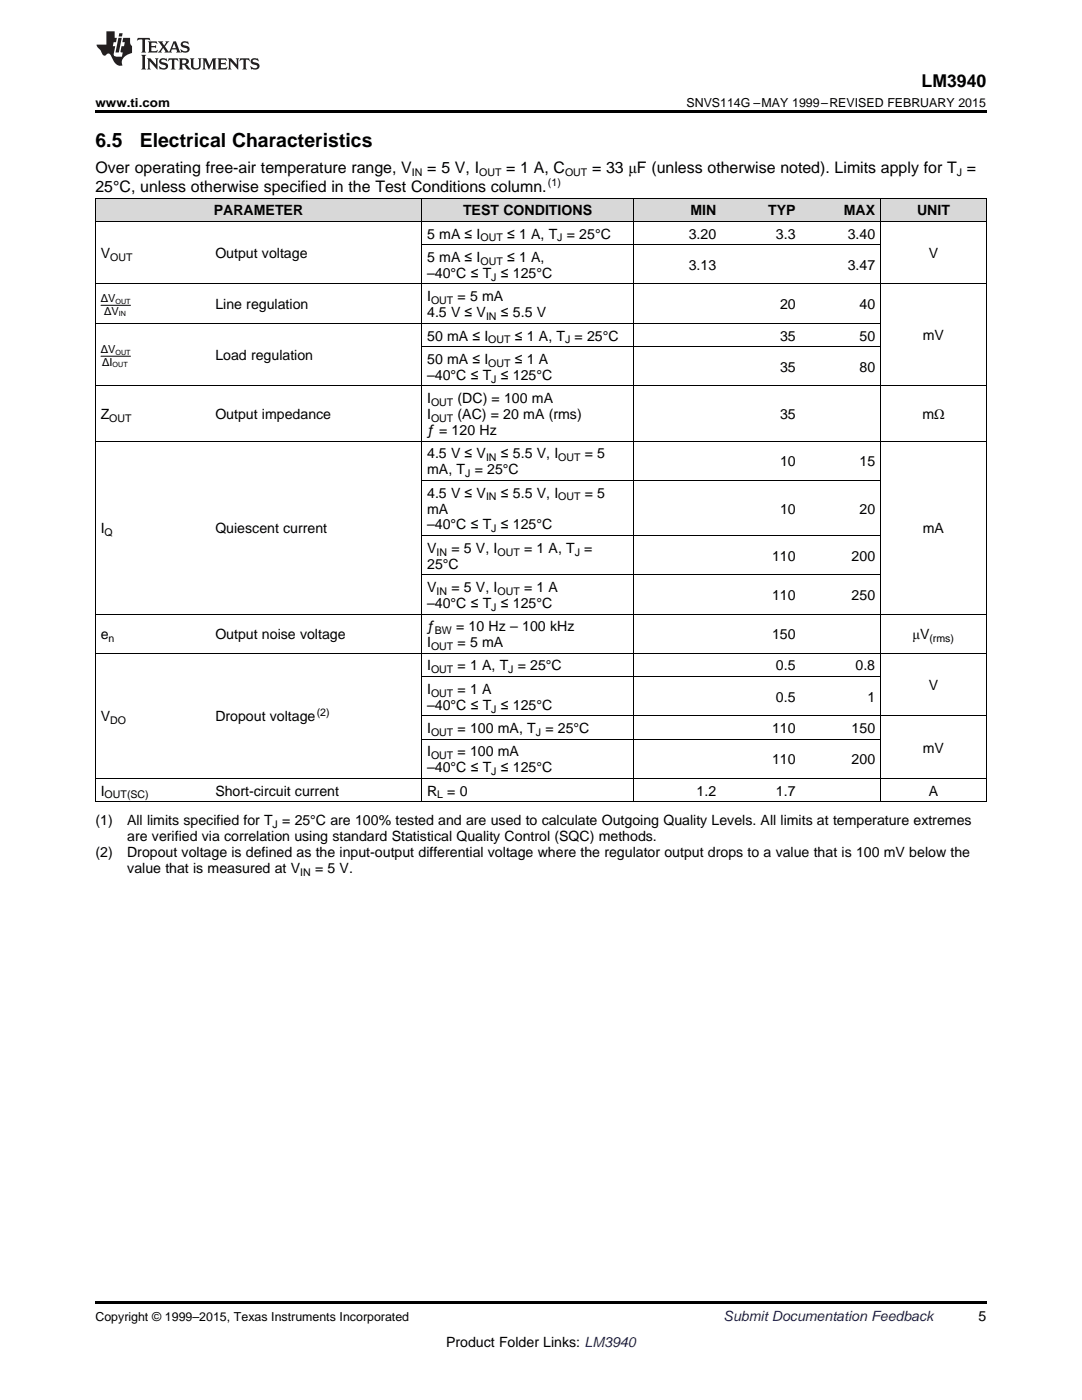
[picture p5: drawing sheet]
<svg xmlns="http://www.w3.org/2000/svg" width="216mm" height="279mm" viewBox="0 0 216 279" stroke-linecap="round" stroke-linejoin="round" font-family="sans-serif">
<defs><g id="words">
<g font-size="3.9">
<text x="19" y="29.3">6.5</text>
<text x="27.9" y="29.3">Electrical Characteristics</text>
</g>
<text font-size="3.5" x="183.9" y="17.3">LM3940</text>
<g font-size="3.2">
<text x="19" y="34.4">Over operating free-air temperature range, V</text>
<text x="85.3" y="34.4">= 5 V, I</text>
<text x="101" y="34.4">= 1 A, C</text>
<text x="118.1" y="34.4">= 33 μF (unless otherwise noted). Limits apply for T =</text>
<text x="19" y="38.3">25°C, unless otherwise specified in the Test Conditions column.</text>
</g>
<g font-size="2.8">
<text x="42.7" y="43">PARAMETER</text>
<text x="85.2" y="47.6">5 mA ≤ I</text>
<text x="92.4" y="43">TEST CONDITIONS</text>
<text x="101.2" y="47.6">≤ 1 A, T = 25°C</text>
<text x="137.4" y="47.6">3.20</text>
<text x="137.8" y="43">MIN</text>
<text x="153.3" y="43">TYP</text>
<text x="154.8" y="47.6">3.3</text>
<text x="168.4" y="43">MAX</text>
<text x="169.2" y="47.6">3.40</text>
<text x="183" y="43">UNIT</text>
<text x="20.1" y="51.5">V</text>
<text x="43" y="51.5">Output voltage</text>
<text x="85.2" y="52.3">5 mA ≤ I</text>
<text x="101.2" y="52.3">≤ 1 A,</text>
<text x="137.4" y="53.9">3.13</text>
<text x="169.2" y="53.9">3.47</text>
<text x="185.3" y="51.5">V</text>
<text x="85.2" y="55.5">–40°C ≤ T ≤ 125°C</text>
<text x="43" y="61.7">Line regulation</text>
<text x="85.2" y="60.1">I</text>
<text x="85.2" y="63.3">4.5 V ≤ V</text>
<text x="91.3" y="60.1">= 5 mA</text>
<text x="99.9" y="63.3">≤ 5.5 V</text>
<text x="155.6" y="61.7">20</text>
<text x="171.5" y="61.7">40</text>
<text x="43" y="71.9">Load regulation</text>
<text x="85.2" y="68">50 mA ≤ I</text>
<text x="102.7" y="68">≤ 1 A, T = 25°C</text>
<text x="155.6" y="68">35</text>
<text x="171.5" y="68">50</text>
<text x="184.1" y="67.9">mV</text>
<text x="85.2" y="72.6">50 mA ≤ I</text>
<text x="85.2" y="75.8">–40°C ≤ T ≤ 125°C</text>
<text x="102.7" y="72.6">≤ 1 A</text>
<text x="155.6" y="74.2">35</text>
<text x="171.5" y="74.2">80</text>
<text x="20.1" y="83.6">Z</text>
<text x="43" y="83.6">Output impedance</text>
<text x="85.2" y="80.5">I</text>
<text x="85.2" y="83.6">I</text>
<text x="91.3" y="80.5">(DC) = 100 mA</text>
<text x="91.3" y="83.6">(AC) = 20 mA (rms)</text>
<text x="155.6" y="83.6">35</text>
<text x="184" y="83.6">mΩ</text>
<text x="85.2" y="86.8">ƒ = 120 Hz</text>
<text x="85.2" y="91.5">4.5 V ≤ V</text>
<text x="85.2" y="94.7">mA, T = 25°C</text>
<text x="99.9" y="91.5">≤ 5.5 V, I</text>
<text x="116.7" y="91.5">= 5</text>
<text x="155.6" y="93.1">10</text>
<text x="171.5" y="93.1">15</text>
<text x="85.2" y="99.3">4.5 V ≤ V</text>
<text x="99.9" y="99.3">≤ 5.5 V, I</text>
<text x="116.7" y="99.3">= 5</text>
<text x="20.1" y="106.4">I</text>
<text x="43" y="106.4">Quiescent current</text>
<text x="85.2" y="102.5">mA</text>
<text x="85.2" y="105.7">–40°C ≤ T ≤ 125°C</text>
<text x="155.6" y="102.5">10</text>
<text x="171.5" y="102.5">20</text>
<text x="184.1" y="106.4">mA</text>
<text x="85.2" y="110.3">V</text>
<text x="85.2" y="113.5">25°C</text>
<text x="90.1" y="110.3">= 5 V, I</text>
<text x="104.6" y="110.3">= 1 A, T =</text>
<text x="154.1" y="111.9">110</text>
<text x="169.9" y="111.9">200</text>
<text x="85.2" y="118.1">V</text>
<text x="90.1" y="118.1">= 5 V, I</text>
<text x="104.6" y="118.1">= 1 A</text>
<text x="154.1" y="119.7">110</text>
<text x="169.9" y="119.7">250</text>
<text x="85.2" y="121.3">–40°C ≤ T ≤ 125°C</text>
<text x="85.2" y="126">ƒ</text>
<text x="91" y="126">= 10 Hz – 100 kHz</text>
<text x="20.1" y="127.6">e</text>
<text x="43" y="127.6">Output noise voltage</text>
<text x="85.2" y="129.2">I</text>
<text x="91.3" y="129.2">= 5 mA</text>
<text x="154.1" y="127.6">150</text>
<text x="182.1" y="127.6">μV</text>
<text x="85.2" y="133.8">I</text>
<text x="91.3" y="133.8">= 1 A, T = 25°C</text>
<text x="154.8" y="133.8">0.5</text>
<text x="170.7" y="133.8">0.8</text>
<text x="185.3" y="137.7">V</text>
<text x="20.1" y="144">V</text>
<text x="43" y="144">Dropout voltage</text>
<text x="85.2" y="138.5">I</text>
<text x="85.2" y="141.6">–40°C ≤ T ≤ 125°C</text>
<text x="91.3" y="138.5">= 1 A</text>
<text x="154.8" y="140.1">0.5</text>
<text x="173.1" y="140.1">1</text>
<text x="85.2" y="146.3">I</text>
<text x="91.3" y="146.3">= 100 mA, T = 25°C</text>
<text x="154.1" y="146.3">110</text>
<text x="169.9" y="146.3">150</text>
<text x="85.2" y="151">I</text>
<text x="85.2" y="154.1">–40°C ≤ T ≤ 125°C</text>
<text x="91.3" y="151">= 100 mA</text>
<text x="154.1" y="152.5">110</text>
<text x="169.9" y="152.5">200</text>
<text x="184.1" y="150.2">mV</text>
<text x="20.1" y="158.8">I</text>
<text x="43" y="158.8">Short-circuit current</text>
<text x="85.2" y="158.8">R</text>
<text x="89.3" y="158.8">= 0</text>
<text x="139" y="158.8">1.2</text>
<text x="154.8" y="158.8">1.7</text>
<text x="185.3" y="158.8">A</text>
<text x="19" y="164.6">(1)</text>
<text x="25.4" y="164.6">All limits specified for T = 25°C are 100% tested and are used to calculate Outgoing Quality Levels. All limits at temperature extremes</text>
<text x="25.4" y="167.8">are verified via correlation using standard Statistical Quality Control (SQC) methods.</text>
<text x="19" y="171">(2)</text>
<text x="25.4" y="171">Dropout voltage is defined as the input-output differential voltage where the regulator output drops to a value that is 100 mV below the</text>
<text x="25.4" y="174.2">value that is measured at V</text>
<text x="62.9" y="174.2">= 5 V.</text>
<text x="195.3" y="263.6">5</text>
<text x="89" y="268.9">Product Folder Links: LM3940</text>
</g>
<text font-size="2.8" fill="#0000c8" x="144.4" y="263.6">Submit Documentation Feedback</text>
<g font-size="2.5">
<text x="19" y="21.4">www.ti.com</text>
<text x="137" y="21.4">SNVS114G –MAY 1999–REVISED FEBRUARY 2015</text>
<text x="19" y="263.6">Copyright © 1999–2015, Texas Instruments Incorporated</text>
</g>
<g font-size="2.2">
<text x="20.1" y="60.4">˚V</text>
<text x="20.8" y="62.8">˚V</text>
<text x="20.1" y="70.5">˚V</text>
<text x="20.4" y="73">˚I</text>
</g>
<g font-size="2.1">
<text x="82.2" y="35.1">IN</text>
<text x="95.6" y="35.1">OUT</text>
<text x="112.7" y="35.1">OUT</text>
<text x="190.9" y="35.1">J</text>
<text x="109.3" y="37">(1)</text>
<text x="22" y="52.1">OUT</text>
<text x="95.9" y="48.2">OUT</text>
<text x="95.9" y="52.8">OUT</text>
<text x="111.2" y="48.2">J</text>
<text x="98" y="56">J</text>
<text x="86" y="60.7">OUT</text>
<text x="97" y="63.9">IN</text>
<text x="97.4" y="68.5">OUT</text>
<text x="112.7" y="68.5">J</text>
<text x="97.4" y="73.2">OUT</text>
<text x="98" y="76.4">J</text>
<text x="86" y="81">OUT</text>
<text x="21.8" y="84.2">OUT</text>
<text x="86" y="84.2">OUT</text>
<text x="92.8" y="95.2">J</text>
<text x="97" y="92">IN</text>
<text x="111.4" y="92">OUT</text>
<text x="97" y="99.9">IN</text>
<text x="111.4" y="99.9">OUT</text>
<text x="20.9" y="107">Q</text>
<text x="98" y="106.2">J</text>
<text x="87.1" y="110.9">IN</text>
<text x="99.3" y="110.9">OUT</text>
<text x="114.7" y="110.9">J</text>
<text x="87.1" y="118.7">IN</text>
<text x="99.3" y="118.7">OUT</text>
<text x="98" y="121.9">J</text>
<text x="21.7" y="128.1">n</text>
<text x="86" y="129.7">OUT</text>
<text x="86.8" y="126.5">BW</text>
<text x="185.5" y="128.1">(rms)</text>
<text x="86" y="134.4">OUT</text>
<text x="101.4" y="134.4">J</text>
<text x="63.2" y="142.8">(2)</text>
<text x="86" y="139">OUT</text>
<text x="98" y="142.2">J</text>
<text x="22" y="144.5">DO</text>
<text x="86" y="146.9">OUT</text>
<text x="106.9" y="146.9">J</text>
<text x="86" y="151.5">OUT</text>
<text x="98" y="154.7">J</text>
<text x="20.9" y="159.3">OUT(SC)</text>
<text x="87.2" y="159.3">L</text>
<text x="54.4" y="165.2">J</text>
<text x="59.9" y="174.7">IN</text>
</g>
<g font-size="1.4">
<text x="23.1" y="60.7">OUT</text>
<text x="23.7" y="63.1">IN</text>
<text x="23.1" y="70.8">OUT</text>
<text x="22.5" y="73.3">OUT</text>
</g>
</g></defs>
<g fill="#d8d8d8">
<path d="M19 39.6h22.9v4.6h-22.9z"/>
<path d="M41.9 39.6h42.3v4.6h-42.3z"/>
<path d="M84.2 39.6h42.2v4.6h-42.2z"/>
<path d="M126.4 39.6h17.6v4.6h-17.6z"/>
<path d="M144 39.6h15.9v4.6h-15.9z"/>
<path d="M159.9 39.6h15.8v4.6h-15.8z"/>
<path d="M175.7 39.6h21.1v4.6h-21.1z"/>
</g>
<path d="M19 22h177.8v.5h-177.8zM19 259.7h177.8v.5h-177.8z" fill="#000"/>
<g fill="none" stroke="#000" stroke-width=".2">
<path d="M19 39.5h177.8M19.1 39.5v120.6M84.1 39.5v120.6M126.3 39.5v120.6M175.7 39.5v120.6M196.8 39.5v120.6M19 56.7h177.8M19 44.2h177.8M84.2 48.8h91.5M19 77h177.8M19 64.5h156.7M20.2 71.1h5.8"/>
<path d="M20.2 60.9h5.8M84.2 69.2h91.5M19 88h177.8M84.2 95.9h91.5M84.2 114.7h91.5M84.2 106.9h91.5M19 130.4h177.8M19 122.5h177.8M84.2 135h91.5M19 155.3h177.8M84.2 147.5h91.5M84.2 142.9h112.6"/>
<path d="M19 160h177.8"/>
</g>
<g fill="#231f20">
<path d="M27.5 7.6l-.1 .5 .4-.2h.6v.1v2.1l-.2 .4h1l-.3-.4v-2.1l.1-.1h.5l.5 .2-.2-.5zM29.5 8.3l.2 .3v1.5l-.2 .4h1.8l.2-.6a1.04 1.04 0 0 1-1.3 .2v-.7h.6l.3 .2v-.6l-.3 .2h-.6v-.6l.8-.1 .4 .3-.2-.5zM31.5 8.3l.9 1.1-.9 1.1h.8l-.2-.2 .5-.7 .4 .7-.2 .2h1.5l-.1-.2 .1-.4h.9l.1 .4-.2 .2h1l-.3-.3-.7-1.9h-.5l-.9 2-.8-1 .9-1h-.8l.1 .3-.3 .5-.4-.6 .2-.2zM34.7 8.6l.4 1h-.7zM36.3 8.4a.63 .63 0 0 0-.2 .7 .63 .63 0 0 0 .6 .4l.6 .2 .1 .2a.75 .75 0 0 1-.7 .4 .75 .75 0 0 1-.6-.5l.1 .7 .1-.1a1.11 1.11 0 0 0 1.5-.6 1.13 1.13 0 0 0-1.2-.8l-.1-.4a1.04 1.04 0 0 1 1.2 .2l-.2-.5-.1 .1-.5-.2zM28.2 10.9l.2 .4v2.2l-.2 .4h1l-.3-.4v-2.2l.3-.4zM29.3 11.6l.3 .4v1.5l-.3 .4h.8l-.2-.4v-1.3l1.5 1.7v-1.9l.2-.4h-.7l.2 .4v.9l-1.1-1.3zM32 11.8a.62 .62 0 0 0-.2 .7 .62 .62 0 0 0 .6 .4l.6 .1 .1 .3a.76 .76 0 0 1-.7 .3 .76 .76 0 0 1-.6-.4l.1 .7 .1-.1a1.11 1.11 0 0 0 1.5-.6 1.13 1.13 0 0 0-1.2-.8l-.1-.4a1.04 1.04 0 0 1 1.2 .2l-.2-.6-.1 .1-.5-.1zM33.7 11.6l-.2 .6a.61 .61 0 0 1 .8-.3v1.6l-.2 .4h.9l-.2-.4v-1.6a.63 .63 0 0 1 .8 .3l-.2-.6zM35.6 11.6l.3 .4v1.5l-.3 .4h1l-.2-.2v-.8l.5 .2a.76 .76 0 0 0 1.2 .7l-1-1a.58 .58 0 0 0 .6-.5 .58 .58 0 0 0-.5-.6zM36.4 11.9h.1a.45 .45 0 0 1 .5 .1 .45 .45 0 0 1 .1 .5l-.7 .2zM37.9 11.6l.2 .2a2.17 2.17 0 0 0 .3 1.9 .99 .99 0 0 0 1.6-.6v-1.1l.2-.4h-.7l.2 .2a1.92 1.92 0 0 1-.2 1.8 .6 .6 0 0 1-.9-.5v-1.1l.2-.4zM40.4 11.6l.2 .4v1.5l-.2 .4h.7l-.2-.4v-1.4l.8 1.8 .8-1.8v1.4l-.2 .4h.9l-.2-.4v-1.5l.2-.4h-.8l-.6 1.5-.6-1.5zM43.4 11.6l.2 .4v1.5l-.2 .4h1.8l.2-.6a1.04 1.04 0 0 1-1.3 .1v-.6h.5l.4 .2v-.6l-.4 .2h-.5v-.7h.8l.3 .3-.1-.6zM45.5 11.6l.2 .4v1.5l-.2 .4h.7l-.2-.4v-1.3l1.5 1.7v-1.9l.2-.4h-.7l.2 .4v.9l-1.1-1.3zM47.9 11.6l-.1 .6a.61 .61 0 0 1 .8-.3v1.6l-.3 .4h1l-.3-.4 .1-1.6a.63 .63 0 0 1 .7 .3l-.1-.6zM50.2 11.8a.62 .62 0 0 0-.2 .7 .62 .62 0 0 0 .6 .4l.6 .1 .2 .3a.76 .76 0 0 1-.8 .3 .76 .76 0 0 1-.6-.4l.1 .7 .2-.1a1.11 1.11 0 0 0 1.5-.6 1.13 1.13 0 0 0-1.3-.8l-.1-.4a1.04 1.04 0 0 1 1.2 .2l-.1-.6-.2 .1-.5-.1z"/>
<path d="M21.2 6.3v2.6h-1.9l.1 .4 .7 .9a.91 .91 0 0 0 1 .8 .56 .56 0 0 1 .5-.3 .56 .56 0 0 1 .5 .3l.4 .8a1.53 1.53 0 0 0 1.9 1.2 1.54 1.54 0 0 1 1-2.1l.9-.3v-1.4a1.52 1.52 0 0 1-.3-1.6h-1.4l-.2 .8h.5l-.2 .8h-.4l-.2 1v.2l.4 .1-.2 .8a1.93 1.93 0 0 1-1.6-.3l.3-1.8h-.5l.2-.8h.4l.2-.8h-.4v-1.3zM23.6 7.6l-.6 2.9h.7l.6-2.9zM23.8 6.6l-.1 .7h.6l.2-.7z"/>
</g>
<use href="#words"/>
</svg>
